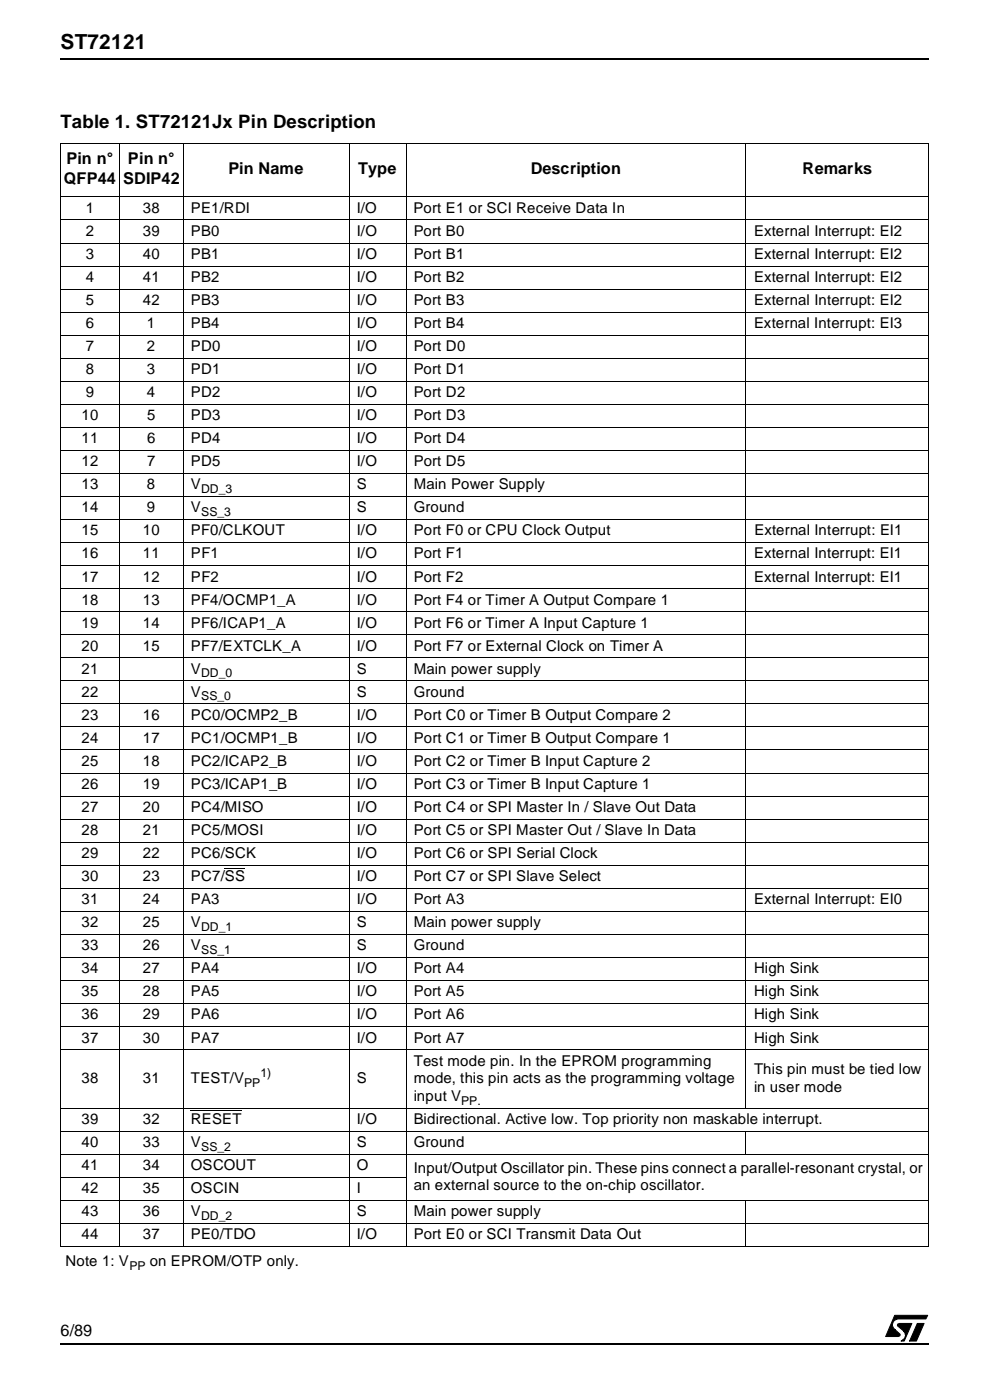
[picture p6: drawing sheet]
<svg xmlns="http://www.w3.org/2000/svg" width="185mm" height="262mm" viewBox="0 0 185 262" stroke-linecap="round" stroke-linejoin="round" font-family="sans-serif">
<defs><g id="words">
<text font-size="3.9" x="11.4" y="9.2">ST72121</text>
<text font-size="3.5" x="11.4" y="23.9">Table 1. ST72121Jx Pin Description</text>
<g font-size="3">
<text x="12" y="34.5">QFP44</text>
<text x="12.5" y="30.7">Pin n°</text>
<text x="23" y="34.5">SDIP42</text>
<text x="24" y="30.7">Pin n°</text>
<text x="42.8" y="32.6">Pin Name</text>
<text x="67.1" y="32.6">Type</text>
<text x="99.4" y="32.6">Description</text>
<text x="150.3" y="32.6">Remarks</text>
<text x="11.4" y="250.5">6/89</text>
</g>
<g font-size="2.8">
<text x="16.1" y="39.8">1</text>
<text x="26.8" y="39.8">38</text>
<text x="35.7" y="39.8">PE1/RDI</text>
<text x="66.8" y="39.8">I/O</text>
<text x="77.5" y="39.8">Port E1 or SCI Receive Data In</text>
<text x="16.1" y="44.2">2</text>
<text x="26.8" y="44.2">39</text>
<text x="35.7" y="44.2">PB0</text>
<text x="66.8" y="44.2">I/O</text>
<text x="77.5" y="44.2">Port B0</text>
<text x="141.2" y="44.2">External Interrupt: EI2</text>
<text x="16.1" y="48.5">3</text>
<text x="16.1" y="52.8">4</text>
<text x="26.8" y="48.5">40</text>
<text x="26.8" y="52.8">41</text>
<text x="35.7" y="48.5">PB1</text>
<text x="35.7" y="52.8">PB2</text>
<text x="66.8" y="48.5">I/O</text>
<text x="66.8" y="52.8">I/O</text>
<text x="77.5" y="48.5">Port B1</text>
<text x="77.5" y="52.8">Port B2</text>
<text x="141.2" y="48.5">External Interrupt: EI2</text>
<text x="141.2" y="52.8">External Interrupt: EI2</text>
<text x="16.1" y="57.1">5</text>
<text x="26.8" y="57.1">42</text>
<text x="35.7" y="57.1">PB3</text>
<text x="66.8" y="57.1">I/O</text>
<text x="77.5" y="57.1">Port B3</text>
<text x="141.2" y="57.1">External Interrupt: EI2</text>
<text x="16.1" y="61.4">6</text>
<text x="16.1" y="65.7">7</text>
<text x="27.5" y="61.4">1</text>
<text x="27.5" y="65.7">2</text>
<text x="35.7" y="61.4">PB4</text>
<text x="35.7" y="65.7">PD0</text>
<text x="66.8" y="65.7">I/O</text>
<text x="66.8" y="61.4">I/O</text>
<text x="77.5" y="65.7">Port D0</text>
<text x="77.5" y="61.4">Port B4</text>
<text x="141.2" y="61.4">External Interrupt: EI3</text>
<text x="16.1" y="70.1">8</text>
<text x="27.5" y="70.1">3</text>
<text x="35.7" y="70.1">PD1</text>
<text x="66.8" y="70.1">I/O</text>
<text x="77.5" y="70.1">Port D1</text>
<text x="16.1" y="74.4">9</text>
<text x="27.5" y="74.4">4</text>
<text x="35.7" y="74.4">PD2</text>
<text x="66.8" y="74.4">I/O</text>
<text x="77.5" y="74.4">Port D2</text>
<text x="15.3" y="78.7">10</text>
<text x="15.3" y="83">11</text>
<text x="27.5" y="78.7">5</text>
<text x="27.5" y="83">6</text>
<text x="35.7" y="78.7">PD3</text>
<text x="35.7" y="83">PD4</text>
<text x="66.8" y="78.7">I/O</text>
<text x="66.8" y="83">I/O</text>
<text x="77.5" y="78.7">Port D3</text>
<text x="77.5" y="83">Port D4</text>
<text x="15.3" y="87.3">12</text>
<text x="27.5" y="87.3">7</text>
<text x="35.7" y="87.3">PD5</text>
<text x="66.8" y="87.3">I/O</text>
<text x="77.5" y="87.3">Port D5</text>
<text x="15.3" y="91.6">13</text>
<text x="27.5" y="91.6">8</text>
<text x="35.7" y="91.6">V</text>
<text x="66.8" y="91.7">S</text>
<text x="77.5" y="91.7">Main Power Supply</text>
<text x="15.3" y="96.1">14</text>
<text x="15.3" y="100.4">15</text>
<text x="26.8" y="100.4">10</text>
<text x="27.5" y="96.1">9</text>
<text x="35.7" y="96.1">V</text>
<text x="35.7" y="100.4">PF0/CLKOUT</text>
<text x="66.8" y="96.1">S</text>
<text x="66.8" y="100.4">I/O</text>
<text x="77.5" y="96.1">Ground</text>
<text x="77.5" y="100.4">Port F0 or CPU Clock Output</text>
<text x="141.3" y="100.4">External Interrupt: EI1</text>
<text x="15.3" y="104.7">16</text>
<text x="26.8" y="104.7">11</text>
<text x="35.8" y="104.7">PF1</text>
<text x="66.8" y="104.7">I/O</text>
<text x="77.5" y="104.7">Port F1</text>
<text x="141.2" y="104.7">External Interrupt: EI1</text>
<text x="15.3" y="109">17</text>
<text x="15.3" y="113.3">18</text>
<text x="26.8" y="113.3">13</text>
<text x="26.8" y="109">12</text>
<text x="35.7" y="113.3">PF4/OCMP1_A</text>
<text x="35.8" y="109">PF2</text>
<text x="66.8" y="109">I/O</text>
<text x="66.8" y="113.3">I/O</text>
<text x="77.5" y="109">Port F2</text>
<text x="77.5" y="113.3">Port F4 or Timer A Output Compare 1</text>
<text x="141.2" y="109">External Interrupt: EI1</text>
<text x="15.3" y="117.7">19</text>
<text x="26.8" y="117.7">14</text>
<text x="35.7" y="117.7">PF6/ICAP1_A</text>
<text x="66.8" y="117.7">I/O</text>
<text x="77.5" y="117.7">Port F6 or Timer A Input Capture 1</text>
<text x="15.3" y="122">20</text>
<text x="26.8" y="122">15</text>
<text x="35.7" y="122">PF7/EXTCLK_A</text>
<text x="66.8" y="122">I/O</text>
<text x="77.5" y="122">Port F7 or External Clock on Timer A</text>
<text x="15.3" y="126.3">21</text>
<text x="15.3" y="130.6">22</text>
<text x="35.7" y="126.3">V</text>
<text x="35.7" y="130.6">V</text>
<text x="66.8" y="126.3">S</text>
<text x="66.8" y="130.6">S</text>
<text x="77.5" y="126.3">Main power supply</text>
<text x="77.5" y="130.6">Ground</text>
<text x="15.3" y="134.9">23</text>
<text x="26.8" y="134.9">16</text>
<text x="35.7" y="134.9">PC0/OCMP2_B</text>
<text x="66.9" y="134.9">I/O</text>
<text x="77.5" y="134.9">Port C0 or Timer B Output Compare 2</text>
<text x="15.3" y="139.2">24</text>
<text x="15.3" y="143.6">25</text>
<text x="26.8" y="139.2">17</text>
<text x="26.8" y="143.6">18</text>
<text x="35.7" y="139.2">PC1/OCMP1_B</text>
<text x="35.7" y="143.6">PC2/ICAP2_B</text>
<text x="66.8" y="143.6">I/O</text>
<text x="66.9" y="139.2">I/O</text>
<text x="77.5" y="143.6">Port C2 or Timer B Input Capture 2</text>
<text x="77.5" y="139.2">Port C1 or Timer B Output Compare 1</text>
<text x="15.3" y="147.9">26</text>
<text x="26.8" y="147.9">19</text>
<text x="35.7" y="147.9">PC3/ICAP1_B</text>
<text x="66.8" y="147.9">I/O</text>
<text x="77.5" y="147.9">Port C3 or Timer B Input Capture 1</text>
<text x="15.3" y="152.2">27</text>
<text x="26.8" y="152.2">20</text>
<text x="35.7" y="152.2">PC4/MISO</text>
<text x="66.8" y="152.2">I/O</text>
<text x="77.5" y="152.2">Port C4 or SPI Master In / Slave Out Data</text>
<text x="15.3" y="156.5">28</text>
<text x="15.3" y="160.8">29</text>
<text x="26.8" y="156.5">21</text>
<text x="26.8" y="160.8">22</text>
<text x="35.7" y="156.5">PC5/MOSI</text>
<text x="35.8" y="160.8">PC6/SCK</text>
<text x="66.8" y="156.5">I/O</text>
<text x="66.8" y="160.8">I/O</text>
<text x="77.5" y="160.8">Port C6 or SPI Serial Clock</text>
<text x="77.5" y="156.5">Port C5 or SPI Master Out / Slave In Data</text>
<text x="15.3" y="165.1">30</text>
<text x="26.8" y="165.1">23</text>
<text x="35.7" y="165.1">PC7/SS</text>
<text x="66.8" y="165.2">I/O</text>
<text x="77.5" y="165.2">Port C7 or SPI Slave Select</text>
<text x="15.3" y="169.5">31</text>
<text x="15.3" y="173.8">32</text>
<text x="26.8" y="173.8">25</text>
<text x="26.8" y="169.5">24</text>
<text x="35.7" y="173.8">V</text>
<text x="35.8" y="169.5">PA3</text>
<text x="66.8" y="173.8">S</text>
<text x="66.8" y="169.5">I/O</text>
<text x="77.5" y="173.8">Main power supply</text>
<text x="77.5" y="169.5">Port A3</text>
<text x="141.2" y="169.5">External Interrupt: EI0</text>
<text x="15.3" y="178.1">33</text>
<text x="26.8" y="178.1">26</text>
<text x="35.7" y="178.1">V</text>
<text x="66.8" y="178.1">S</text>
<text x="77.5" y="178.1">Ground</text>
<text x="15.3" y="182.4">34</text>
<text x="26.8" y="182.4">27</text>
<text x="35.7" y="182.4">PA4</text>
<text x="66.8" y="182.4">I/O</text>
<text x="77.5" y="182.4">Port A4</text>
<text x="141.2" y="182.4">High Sink</text>
<text x="15.3" y="186.7">35</text>
<text x="15.3" y="191.1">36</text>
<text x="26.8" y="186.7">28</text>
<text x="26.8" y="191.1">29</text>
<text x="35.7" y="186.7">PA5</text>
<text x="35.7" y="191.1">PA6</text>
<text x="66.8" y="186.7">I/O</text>
<text x="66.8" y="191.1">I/O</text>
<text x="77.5" y="186.7">Port A5</text>
<text x="77.5" y="191.1">Port A6</text>
<text x="141.2" y="186.7">High Sink</text>
<text x="141.2" y="191.1">High Sink</text>
<text x="15.3" y="195.5">37</text>
<text x="26.8" y="195.5">30</text>
<text x="35.7" y="195.5">PA7</text>
<text x="66.8" y="195.5">I/O</text>
<text x="77.5" y="195.5">Port A7</text>
<text x="141.2" y="195.5">High Sink</text>
<text x="15.3" y="203.1">38</text>
<text x="26.8" y="203.1">31</text>
<text x="35.8" y="203.1">TEST/V</text>
<text x="66.8" y="203.1">S</text>
<text x="77.5" y="199.8">Test mode pin. In the EPROM programming</text>
<text x="77.5" y="203.1">mode, this pin acts as the programming voltage</text>
<text x="141.2" y="201.4">This pin must be tied low</text>
<text x="77.5" y="206.4">input V</text>
<text x="141.2" y="204.7">in user mode</text>
<text x="15.3" y="215">40</text>
<text x="15.3" y="210.7">39</text>
<text x="26.8" y="215">33</text>
<text x="26.8" y="210.7">32</text>
<text x="35.7" y="215">V</text>
<text x="35.7" y="210.7">RESET</text>
<text x="66.8" y="210.7">I/O</text>
<text x="66.8" y="215">S</text>
<text x="77.5" y="210.7">Bidirectional. Active low. Top priority non maskable interrupt.</text>
<text x="77.5" y="215">Ground</text>
<text x="15.3" y="219.3">41</text>
<text x="26.8" y="219.3">34</text>
<text x="35.7" y="219.3">OSCOUT</text>
<text x="66.8" y="219.3">O</text>
<text x="77.5" y="219.8">Input/Output Oscillator pin. These pins connect a parallel-resonant crystal, or</text>
<text x="15.3" y="223.7">42</text>
<text x="15.3" y="228">43</text>
<text x="26.8" y="223.7">35</text>
<text x="26.8" y="228">36</text>
<text x="35.7" y="223.7">OSCIN</text>
<text x="35.7" y="228">V</text>
<text x="66.8" y="228">S</text>
<text x="66.8" y="223.7">I</text>
<text x="77.5" y="228">Main power supply</text>
<text x="77.5" y="223.2">an external source to the on-chip oscillator.</text>
<text x="15.3" y="232.3">44</text>
<text x="26.8" y="232.3">37</text>
<text x="35.8" y="232.3">PE0/TDO</text>
<text x="66.8" y="232.3">I/O</text>
<text x="77.5" y="232.3">Port E0 or SCI Transmit Data Out</text>
<text x="12.3" y="237.4">Note 1: V</text>
<text x="28" y="237.4">on EPROM/OTP only.</text>
</g>
<g font-size="2.3">
<text x="37.7" y="92.5">DD_3</text>
<text x="37.7" y="96.8">SS_3</text>
<text x="37.7" y="127">DD_0</text>
<text x="37.7" y="131.3">SS_0</text>
<text x="37.7" y="174.6">DD_1</text>
<text x="37.7" y="178.9">SS_1</text>
<text x="45.7" y="203.8">PP</text>
<text x="48.8" y="201.9">1)</text>
<text x="86.4" y="207.1">PP.</text>
<text x="37.7" y="215.7">SS_2</text>
<text x="37.7" y="228.7">DD_2</text>
<text x="24.2" y="238.1">PP</text>
</g>
</g></defs>
<path d="M11.4 252.1h162.5" fill="none" stroke="#000" stroke-width=".25"/>
<path d="M11.4 6.6h162.4v4.4h-162.4z" fill-rule="evenodd" fill="#fff"/>
<path d="M11.4 11h162.5" fill="none" stroke="#000" stroke-width=".25"/>
<g fill="#fff">
<path d="M165.7 246.5h8.1v5.1h-8.1z" fill-rule="evenodd"/>
<path d="M167.5 246.5h6.4l-2.2 5.1h-6z" fill-rule="evenodd"/>
<path d="M171.7 250.4h1.2v1.2h-1.2z" fill-rule="evenodd"/>
<path d="M165.7 250.4h6v1.2h-6z" fill-rule="evenodd"/>
</g>
<g fill="#fff">
<path d="M170.6 251.2l2.2 .4h-2.6z"/>
<path d="M166.4 246.5h7.5v.4l-1.1 4.7-2.2-.4 2.3-4.7h1v1.1h-6.4z"/>
<path d="M166.4 246.5l2.2 .4-2.3 4.7h-.6z"/>
</g>
<g fill="#000">
<path d="M167.6 246.6h6.2l-.4 .7h-5.3a1.13 1.13 0 0 0-.9 .8 1.13 1.13 0 0 0 .5 1.2l.9 .8-.1 .4-2.6 .1z" fill-rule="evenodd"/>
<path d="M168.2 248.2l2.6-.1-1.5 3.3h-.5a1.11 1.11 0 0 0 .7-1.3l-.2-.5-1.2-1.1z" fill-rule="evenodd"/>
<path d="M171.8 248.1h1.3l-1.5 3.3h-1.2z" fill-rule="evenodd"/>
</g>
<path d="M167.6 246.6h6.2l-.4 .7h-5.3a1.13 1.13 0 0 0-.9 .8 1.13 1.13 0 0 0 .5 1.2l.9 .8-.1 .4-2.6 .1zM168.2 248.2l2.6-.1-1.5 3.3h-.5a1.11 1.11 0 0 0 .7-1.3l-.2-.5-1.2-1.1zM171.8 248.1h1.3l-1.5 3.3h-1.2z" fill="none" stroke="#000" stroke-width=".19"/>
<path d="M11.4 21.5h162.4v217.6h-162.4z" fill-rule="evenodd" fill="#fff"/>
<g fill="none" stroke="#000" stroke-width=".19">
<path d="M11.3 26.9h162.7M11.3 36.9h162.7M11.4 26.9v206.7M22.4 26.8v206.9M34.3 26.8v206.9M65.4 26.8v206.9M76 26.8v206.9M139.7 26.8v181M173.9 26.9v206.7M11.3 41.2h162.7M11.3 45.6h162.7M11.3 49.9h162.7"/>
<path d="M11.3 54.2h162.7M11.3 58.5h162.7M11.3 62.9h162.7M11.3 67.2h162.7M11.3 71.5h162.7M11.3 75.8h162.7M11.3 80.1h162.7M11.3 84.5h162.7M11.3 88.8h162.7M11.3 93.1h162.7M11.3 97.4h162.7M11.3 101.7h162.7"/>
<path d="M11.3 106h162.7M11.3 110.4h162.7M11.3 114.7h162.7M11.3 119h162.7M11.3 123.3h162.7M11.3 127.6h162.7M11.3 132h162.7M11.3 136.3h162.7M11.3 140.6h162.7M11.3 145h162.7M11.3 149.3h162.7M11.3 153.6h162.7"/>
<path d="M11.3 157.9h162.7M11.3 162.3h162.7M11.3 166.6h162.7M11.3 170.9h162.7M11.3 175.2h162.7M11.3 179.5h162.7M42.1 162.8h3.8M11.3 183.9h162.7M11.3 188.2h162.7M11.3 192.5h162.7M11.3 196.8h162.7M11.3 207.7h162.7"/>
<path d="M11.3 212h162.7M11.3 216.4h162.7M35.7 208.2h9.6M139.7 212v4.5M11.3 220.7h64.7M11.3 225h162.7M11.3 229.3h162.7M11.3 233.6h162.7M139.7 225v8.7"/>
</g>
<use href="#words"/>
</svg>
